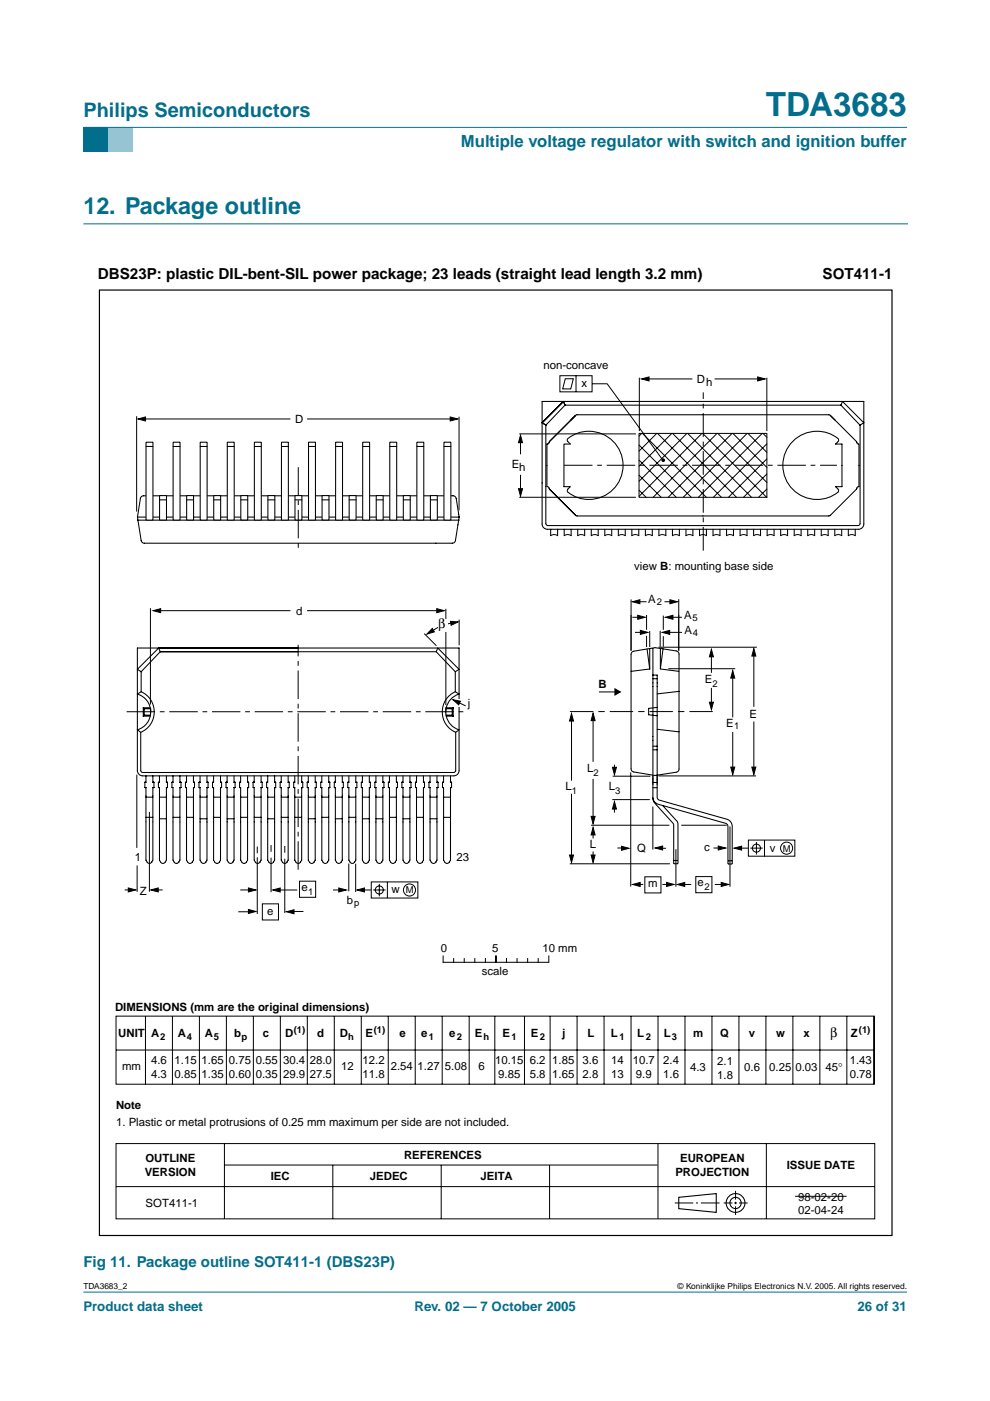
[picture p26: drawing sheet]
<svg xmlns="http://www.w3.org/2000/svg" width="210mm" height="297mm" viewBox="0 0 210 297" stroke-linecap="round" stroke-linejoin="round" font-family="sans-serif">
<defs><g id="words">
<text font-size="7.1" fill="#006e8c" x="162.4" y="24.7">TDA3683</text>
<text font-size="4.9" fill="#006e8c" x="17.7" y="45.5">12. Package outline</text>
<text font-size="4.2" fill="#006e8c" x="17.7" y="24.9">Philips Semiconductors</text>
<text font-size="3.5" fill="#006e8c" x="97.7" y="31.1">Multiple voltage regulator with switch and ignition buffer</text>
<g font-size="3.2">
<text x="20.8" y="59.1">DBS23P: plastic DIL-bent-SIL power package; 23 leads (straight lead length 3.2 mm)</text>
<text x="174.4" y="59.2">SOT411-1</text>
</g>
<text font-size="3.2" fill="#006e8c" x="17.7" y="268.7">Fig 11. Package outline SOT411-1 (DBS23P)</text>
<g font-size="2.8">
<text x="92.9" y="133.3">β</text>
<text x="176" y="220">β</text>
</g>
<g font-size="2.8" fill="#006e8c">
<text x="17.7" y="278">Product data sheet</text>
<text x="87.9" y="278">Rev. 02 — 7 October 2005</text>
<text x="181.8" y="278">26 of 31</text>
</g>
<g font-size="2.4">
<text x="115.2" y="78.3">non-concave</text>
<text x="123.3" y="82.1">x</text>
<text x="147.8" y="81.2">Dh</text>
<text x="62.6" y="89.7">D</text>
<text x="108.5" y="99.2">E</text>
<text x="110.1" y="99.8">h</text>
<text x="134.5" y="120.9">view B: mounting base side</text>
<text x="62.8" y="130.3">d</text>
<text x="137.5" y="127.8">A</text>
<text x="145" y="131.1">A</text>
<text x="145.1" y="134.3">A</text>
<text x="99.2" y="149.9">j</text>
<text x="126.9" y="145.8">B</text>
<text x="149.5" y="144.8">E</text>
<text x="153.9" y="154.1">E</text>
<text x="158.9" y="152.2">E</text>
<text x="119.9" y="167.6">L</text>
<text x="124.5" y="163.6">L</text>
<text x="129.1" y="167.5">L</text>
<text x="125.1" y="179.8">L</text>
<text x="28.6" y="182.6">1</text>
<text x="96.8" y="182.6">23</text>
<text x="135.1" y="180.6">Q</text>
<text x="149.3" y="180.5">c</text>
<text x="163.2" y="180.5">v</text>
<text x="29.6" y="189.8">Z</text>
<text x="63.9" y="188.9">e</text>
<text x="73.5" y="191.6">b</text>
<text x="83" y="189.4">w</text>
<text x="137.4" y="188.2">m</text>
<text x="147.9" y="187.9">e</text>
<text x="56.7" y="194">e</text>
<text x="93.5" y="201.9">0</text>
<text x="104.3" y="201.9">5</text>
<text x="115" y="201.9">10 mm</text>
<text x="102.2" y="206.7">scale</text>
<text x="24.4" y="214.3">DIMENSIONS (mm are the original dimensions)</text>
<text x="25.1" y="220">UNIT A</text>
<text x="37.7" y="220">A</text>
<text x="43.5" y="220">A</text>
<text x="49.6" y="220">b</text>
<text x="55.8" y="220">c</text>
<text x="60.4" y="220">D</text>
<text x="67.2" y="220">d</text>
<text x="72" y="220">D</text>
<text x="77.5" y="220">E</text>
<text x="84.7" y="220">e</text>
<text x="89.3" y="220">e</text>
<text x="95.2" y="220">e</text>
<text x="100.7" y="220">E</text>
<text x="106.5" y="220">E</text>
<text x="112.6" y="220">E</text>
<text x="119.1" y="220">j</text>
<text x="124.6" y="220">L</text>
<text x="129.5" y="220">L</text>
<text x="135.1" y="220">L</text>
<text x="140.8" y="220">L</text>
<text x="147" y="220">m</text>
<text x="152.7" y="220">Q</text>
<text x="158.8" y="220">v</text>
<text x="164.6" y="220">w</text>
<text x="170.4" y="220">x</text>
<text x="180.4" y="220">Z</text>
<text x="25.9" y="226.9">mm</text>
<text x="32" y="225.6">4.6</text>
<text x="37" y="225.6">1.15</text>
<text x="42.7" y="225.6">1.65</text>
<text x="48.5" y="225.6">0.75</text>
<text x="54.2" y="225.6">0.55</text>
<text x="60" y="225.6">30.4</text>
<text x="65.7" y="225.6">28.0</text>
<text x="72.3" y="227">12</text>
<text x="76.9" y="225.6">12.2</text>
<text x="82.8" y="227">2.54</text>
<text x="88.5" y="227">1.27</text>
<text x="94.3" y="227">5.08</text>
<text x="101.5" y="226.8">6</text>
<text x="105" y="225.6">10.15</text>
<text x="112.3" y="225.6">6.2</text>
<text x="117.1" y="225.6">1.85</text>
<text x="123.5" y="225.6">3.6</text>
<text x="129.6" y="225.6">14</text>
<text x="134.2" y="225.6">10.7</text>
<text x="140.6" y="225.6">2.4</text>
<text x="146.3" y="227.1">4.3</text>
<text x="152.1" y="225.8">2.1</text>
<text x="157.8" y="227.1">0.6</text>
<text x="163.1" y="227.1">0.25</text>
<text x="168.6" y="227.1">0.03</text>
<text x="175" y="227.1">45°</text>
<text x="180.2" y="225.6">1.43</text>
<text x="32" y="228.6">4.3</text>
<text x="37" y="228.6">0.85</text>
<text x="42.7" y="228.6">1.35</text>
<text x="48.5" y="228.6">0.60</text>
<text x="54.2" y="228.6">0.35</text>
<text x="60" y="228.6">29.9</text>
<text x="65.7" y="228.6">27.5</text>
<text x="76.9" y="228.6">11.8</text>
<text x="105.6" y="228.6">9.85</text>
<text x="112.3" y="228.6">5.8</text>
<text x="117.1" y="228.6">1.65</text>
<text x="123.5" y="228.6">2.8</text>
<text x="129.6" y="228.6">13</text>
<text x="134.8" y="228.6">9.9</text>
<text x="140.6" y="228.6">1.6</text>
<text x="152.1" y="228.7">1.8</text>
<text x="180.2" y="228.6">0.78</text>
<text x="24.6" y="235.1">Note</text>
<text x="24.6" y="238.8">1. Plastic or metal protrusions of 0.25 mm maximum per side are not included.</text>
<text x="85.7" y="245.7">REFERENCES</text>
<text x="30.7" y="249.3">VERSION</text>
<text x="30.8" y="246.4">OUTLINE</text>
<text x="57.4" y="250.3">IEC</text>
<text x="78.4" y="250.3">JEDEC</text>
<text x="101.9" y="250.3">JEITA</text>
<text x="143.2" y="249.3">PROJECTION</text>
<text x="144.2" y="246.4">EUROPEAN</text>
<text x="166.8" y="247.9">ISSUE DATE</text>
<text x="30.9" y="255.9">SOT411-1</text>
<text x="169.2" y="254.5">98-02-20</text>
<text x="169.2" y="257.5">02-04-24</text>
</g>
<g font-size="2">
<text x="139.3" y="128.3">2</text>
<text x="146.8" y="131.6">5</text>
<text x="146.9" y="134.8">4</text>
<text x="151.1" y="145.6">2</text>
<text x="155.7" y="154.6">1</text>
<text x="125.8" y="164.4">2</text>
<text x="121.3" y="168.4">1</text>
<text x="130.4" y="168.3">3</text>
<text x="166" y="180.5">M</text>
<text x="65.4" y="189.7">1</text>
<text x="86" y="189.4">M</text>
<text x="149.4" y="188.7">2</text>
<text x="75.1" y="192.1">p</text>
<text x="34" y="220.4">2</text>
<text x="39.6" y="220.4">4</text>
<text x="45.3" y="220.4">5</text>
<text x="51.2" y="220.4">p</text>
<text x="62.3" y="219">(1)</text>
<text x="73.8" y="220.4">h</text>
<text x="79.3" y="219">(1)</text>
<text x="90.9" y="220.4">1</text>
<text x="96.9" y="220.4">2</text>
<text x="102.5" y="220.4">h</text>
<text x="108.4" y="220.4">1</text>
<text x="114.5" y="220.4">2</text>
<text x="131.3" y="220.4">1</text>
<text x="136.9" y="220.4">2</text>
<text x="142.4" y="220.4">3</text>
<text x="182.1" y="219">(1)</text>
</g>
<g font-size="1.8">
<text x="17.7" y="273.4">TDA3683_2</text>
<text x="143.7" y="273.4">© Koninklijke Philips Electronics N.V. 2005. All rights reserved.</text>
</g>
</g></defs>
<path d="M17.7 273.9h174.6z" fill="#006e8c" stroke="#006e8c" stroke-width=".21"/>
<path d="M17.7 27h5.3v5.3h-5.3z" fill-rule="evenodd" fill="#006e8c"/>
<path d="M23 27h5.3v5.3h-5.3z" fill-rule="evenodd" fill="#96c4d6"/>
<path d="M17.7 27h174.6z" fill="#006e8c" stroke="#006e8c" stroke-width=".21"/>
<path d="M17.7 47.5h174.7" fill="none" stroke="#006e8c" stroke-width=".21"/>
<g fill="none" stroke="#000" stroke-width=".21">
<path d="M118.7 79.7h6.8v3.4h-6.8zM122.1 79.7v3.4M29 88.2v20.3M30.2 88.8h31.4M65.1 88.8h31.1M97.3 88.3v19.9M110.1 92h24.7M110.4 92.9v3.4M119.8 80.3h1.8l-.6 2.2h-1.7zM125.6 81.4h3.1l11.9 16.3M135.6 80.1v11.3M136.7 80.3h10.1"/>
<path d="M151.5 80.3h10.3M162.6 80.1v11.3M110.1 105.4h24.7M110.4 100.7v3.9M31.9 129v20.4M33.4 129.5h28.2M65.1 129.5h28.2M94.5 129.1v20.4M133.8 127.1v10.9M134.1 130.9h2.2M134.6 134.1h2.3M134.8 127.6h2.3"/>
<path d="M137.8 133.8v3.4M139.6 137.2h20.9M140 133.7v3.4M140.9 127.6h2.2M141.2 134.1h3.4M141.8 130.9h2.8M143.9 127v11M150.8 138.5v4.2M159.8 138.2v11.7M121.2 152.1v13.4M125.7 152v9.5M127 146.7h4.5"/>
<path d="M141.7 141.8h14.2M150.8 145.8v3.4M155.4 142.9v9.2M155.4 155.2v8.2M159.8 153v10.4M29 164.3v15.5M31.7 172.1v17M54.5 179.5v1.4M57.5 179.2v1.4M60.4 179.4v1.4M121.2 168.3v13.3M125.7 165.1v8.3"/>
<path d="M125.7 176.2v1.6M129.8 169.5h8M129.9 164.6h8M130.3 162.1v1.2M130.3 170.8v1.5M130.9 179.8h1.4M133.7 163.8v24.2M138.4 171v9.1M139.3 179.9h1.9M139.6 164.5h20.7M144.4 175h9.7M151.3 179.8h1.6"/>
<path d="M154.8 175.2v12.8M156.5 179.8h2.2M158.7 178.1h9.8v3.4h-9.8zM159.1 179.8h2.6M160.4 178.5v2.7M162.1 178.1v3.4M26.4 188.7h1.2M29.1 183.5v5.6M32.8 188.7h1.7M50.5 193.3h2.6M50.9 188.7h2.6M54.5 181.8v12"/>
<path d="M55.6 191.6h3.4v3.5h-3.4zM57.5 181.8v7.4M58.6 188.7h4.4M60.4 182.1v11.5M61.8 193.3h2.5M63.5 186.8h3.4v3.4h-3.4zM70.6 188.7h2.4M74 183.1v5.9M75.4 183.1v6M76.6 188.7h2.1M78.7 187h9.9v3.4h-9.9zM79.1 188.7h2.6"/>
<path d="M80.4 187.4v2.6M82.1 187v3.4M120.8 183.1h21.2M125.7 180.5v1.1M134.9 187.5h1.5M136.7 185.9h3.4v3.4h-3.4zM140.4 187.5h2M143.3 180v8M144.3 187.5h2.3M147.5 185.9h3.4v3.4h-3.4zM151.6 187.5h1.9M24.6 215.4h160.8v14.5h-160.8z"/>
<path d="M30.8 215.4v14.5M36.6 215.4v14.5M42.3 215.4v14.5M48 215.4v14.5M53.7 215.4v14.5M59.4 215.4v14.5M65.2 215.4v14.5M70.9 215.4v14.5M76.6 215.4v14.5M82.3 215.4v14.5M88 215.4v14.5M93.8 215.4v14.5"/>
<path d="M94 202.7v1.3M94 204h22.3M96.2 203.2v.8M98.4 203.2v.8M99.5 215.4v14.5M100.7 203.2v.8M102.9 203.2v.8M104.9 215.4v14.5M105.1 202.7v1.3M107.4 203.2v.8M109.6 203.2v.8M111.2 215.4v14.5"/>
<path d="M111.9 203.2v.8M114.1 203.2v.8M116.4 202.7v1.3M116.6 215.4v14.5M122.4 215.4v14.5M128.1 215.4v14.5M133.8 215.4v14.5M139.5 215.4v14.5M145.2 215.4v14.5M151 215.4v14.5M156.7 215.4v14.5M162.4 215.4v14.5"/>
<path d="M168.1 215.4v14.5M173.8 215.4v14.5M179.6 215.4v14.5M185.3 215.4v14.5M24.6 222.6h160.8M24.6 242.5h160.9v15.9h-160.9zM24.6 251.6h160.9M47.6 242.5v15.9M47.6 247h91.8M70.6 247v11.4M93.5 247v11.4M116.5 247v11.4"/>
<path d="M139.5 242.5v15.9M143.1 255.1h3.9M147.6 255.1h.4M148.6 255.1h4M153.4 255.1h1.9M155.7 255.1h.5M156 252.5v1.8M156 254.8v.5M156 255.7v1.9M156.7 255.1h1.8M162.5 242.5v15.9"/>
<circle cx="160.4" cy="179.8" r=".86"/>
<circle cx="166.8" cy="179.8" r="1.28"/>
<circle cx="80.4" cy="188.7" r=".86"/>
<circle cx="86.8" cy="188.7" r="1.28"/>
</g>
<g fill="none" stroke="#000" stroke-width=".23">
<path d="M143.9 253.9l8-.8v3.9l-8-.7z"/>
<circle cx="156" cy="255.1" r="1.99"/>
<circle cx="156" cy="255.1" r="1.2"/>
</g>
<g fill="#000" stroke="#000" stroke-width=".21">
<path d="M160.6 79.9l1.6 .4-1.6 .5zM29.3 88.8l1.5-.4v.9zM95.5 88.4l1.5 .4-1.5 .5zM110.4 92.3l.4 1.6h-.9zM136 80.3l1.6-.4v.9zM109.9 103.6h.9l-.4 1.6zM32.5 129.5l1.6-.4v.8zM91.7 133.2l.4 .8-1.6 .4zM92.6 129.1l1.6 .4-1.6 .4zM95.5 131.7l1.6 .2-1.4 .7zM135.2 130.4l1.6 .5-1.6 .4zM134.1 127.6l1.6-.4v.8z"/>
<path d="M135.8 133.7l1.6 .4-1.6 .4zM140.4 134.1l1.6-.4v.8zM142 127.2l1.6 .4-1.6 .4zM141.1 130.9l1.6-.5v.9zM150.8 137.7l.5 1.6h-.9zM159.8 137.5l.5 1.6h-.9zM121.2 151.3l.4 1.6h-.9zM125.7 151.2l.5 1.6h-.9zM130.4 146l1.1 .7-1.1 .7zM150.4 148.9h.9l-.5 1.6zM155.4 142.2l.4 1.6h-.9zM125.7 175.4l.5 1.6h-.9z"/>
<path d="M125.3 173.1h.9l-.5 1.6zM130.3 170l.4 1.5h-.8zM129.9 162.7h.8l-.4 1.6zM131.8 179.4l1.6 .5-1.6 .4zM152.3 179.4l1.6 .4-1.6 .4zM154.9 162.6h.9l-.4 1.6zM159.4 162.6h.9l-.5 1.6zM27.2 188.3l1.6 .4-1.6 .4zM32 188.7l1.5-.4v.8zM52.7 188.3l1.6 .4-1.6 .4zM52.7 192.8l1.6 .5-1.6 .4zM57.8 188.7l1.6-.4v.8z"/>
<path d="M60.7 193.3l1.6-.4v.8zM71.8 188.3l1.6 .4-1.6 .4zM75.7 188.7l1.6-.4v.8zM120.7 181.3h.9l-.4 1.6zM125.3 181.3h.9l-.5 1.6zM134.1 187.5l1.6-.4v.8zM138.9 179.8l1.6-.4v.8zM141.3 187.1l1.6 .4-1.6 .4zM143.6 187.5l1.6-.4v.8zM152.9 187.1l1.6 .4-1.6 .4zM155.7 179.8l1.5-.4v.8z"/>
<circle cx="140.6" cy="97.6" r=".28"/>
</g>
<g fill="none" stroke="#000" stroke-width=".22">
<path d="M29.1 109.6l.8 5a.67 .67 0 0 0 .7 .6h65.3a.67 .67 0 0 0 .7-.6l.8-5M29.1 109.6l.7-3.9a.67 .67 0 0 1 .6-.6h65.7a.67 .67 0 0 1 .6 .6l.7 3.9M29.1 109.6h68.3M29.1 110.3h68.3M29.1 137.4h68.2v26a1.13 1.13 0 0 1-1.1 1.1h-65.9a1.13 1.13 0 0 1-1.2-1.1zM33.6 137.4l-4.5 4.5 .8 .5M63.2 138.2h29.3l4 4.2M63.2 137.4h-29.6l.4 .8h29.2M63.2 138.2h-29.2l-4.1 4.2M92.5 138.2l.3-.8 4.5 4.5-.8 .5M137.2 137.6l.6 4.2M138.4 137.5v31.5a1.56 1.56 0 0 0 1.1 1.5l14.6 4.2 .2 .5v8h.9v-8a1.59 1.59 0 0 0-1.1-1.5l-14.3-4.1-.4-.3-.1-26.2h-.9"/>
<path d="M140 137.5l3.4 .5a.67 .67 0 0 1 .6 .7v3.6l-4-.5zM140 137.5l-1.1-.2-1.1 .2M140.6 137.6l-.6 4.2M29.9 146.7a4.7 4.7 0 0 1 2.8 4.3 4.7 4.7 0 0 1-2.9 4.3M29.9 146.7l-.8 .5a3.9 3.9 0 0 1 2.8 3.7M29.9 142.4v4.3M30.4 150.1h1.4M30.4 151.8h1.4M30.4 150.1l.2 .2M30.4 150.1v1.7M30.6 150.3h1.3M30.6 151.6h1.3"/>
<path d="M30.6 151.6l-.2 .2M30.6 150.3v1.3M31.9 150.9a3.9 3.9 0 0 1-2.8 3.8l.7 .6v8.1l.3 .3 .2 .1h65.9l.2-.1 .2-.3v-8.1M31.9 150.2v.7M94.5 150.9l.1 .7M94.5 150v.9M94.6 151.6v.2M94.6 150.3l-.1 .6M94.6 150.3h1.3M94.6 150.1v.2M94.6 150.1h1.5M94.6 151.8h1.5"/>
<path d="M95.9 150.3v1.3h-1.3M95.9 151.6l.2 .2M96.1 150.1l-.2 .2M96.1 150.1v1.7M96.5 146.7a4.7 4.7 0 0 0-2.7 4.3 4.7 4.7 0 0 0 2.8 4.3l.7-.6a3.9 3.9 0 0 1-2.7-2.9M96.5 146.7l.8 .5a3.9 3.9 0 0 0-2.7 2.9M96.5 142.4v4.3M137.8 141.8v-4.3l-3.4 .6a.67 .67 0 0 0-.6 .6v24.3a.67 .67 0 0 0 .6 .7l4.5 .7 4.5-.7a.67 .67 0 0 0 .6-.6v-20.8M137.8 141.8l-4 .5M138.4 143.9h.9M138.4 158.2h.9M138.4 159h.9"/>
<path d="M139.3 150l-1.8 .2v1.3l1.8 .3M139.3 154.6l4.7 .6M144 146.6l-4.7 .5M30.7 167h.2M30.9 164.5v1.4h-.2v1.1h.2M30.9 167v15.4l.6 .6h.4l.3-.2M30.9 173.3h1.5M30.9 169h1.5M32.4 164.5v1.4h.2v1.1h-.2v15.4l-.2 .4M33.6 167h.2M33.8 164.5v1.4h-.2v1.1h.2M33.8 167v15.4l.6 .6h.3l.3-.2"/>
<path d="M33.8 169h1.5M33.8 173.6h1.5M35.3 164.5v1.4h.2v1.1h-.2v15.4l-.3 .4M36.5 167h.2M36.7 164.5v1.4h-.2v1.1h.2M36.7 167v15.4l.5 .6h.4l.3-.2M36.7 173.3h1.4M36.7 169h1.4M38.1 164.5v1.4h.3v1.1h-.3v15.4l-.2 .4M39.3 167h.2M39.5 164.5v1.4h-.2v1.1h.2M39.5 167v15.4l.6 .6h.4l.3-.2"/>
<path d="M39.5 173.3h1.5M39.5 169h1.5M41 164.5v1.4h.2v1.1h-.2v15.4l-.2 .4M42.2 167h.2M42.4 164.5v1.4h-.2v1.1h.2M42.4 167v15.4l.6 .6h.4l.2-.2M42.4 169h1.5M42.4 173.6h1.5M43.9 164.5v1.4h.2v1.1h-.2v15.4l-.3 .4M45.1 167h.2M45.3 164.5v1.4h-.2v1.1h.2M45.3 167v15.4l.5 .6h.4l.3-.2"/>
<path d="M45.3 173.3h1.5M45.3 169h1.5M46.8 164.5v1.4h.2v1.1h-.2v15.4l-.3 .4M47.9 167h.3M48.2 164.5v1.4h-.3v1.1h.3M48.2 167v15.4l.5 .6h.4l.3-.2M48.2 169h1.4M48.2 173.6h1.4M49.6 164.5v1.4h.2v1.1h-.2v15.4l-.2 .4M50.8 167h.2M51 164.5v1.4h-.2v1.1h.2M51 167v15.4l.6 .6h.4l.3-.2"/>
<path d="M51 173.3h1.5M51 169h1.5M52.5 164.5v1.4h.2v1.1h-.2v15.4l-.2 .4M53.7 167h.2M53.9 164.5v1.4h-.2v1.1h.2M53.9 167v15.4l.5 .6h.4l.3-.2M53.9 173.3h1.5M53.9 169h1.5M55.4 164.5v1.4h.2v1.1h-.2v15.4l-.3 .4M56.5 167h.3M56.8 164.5v1.4h-.3v1.1h.3M56.8 167v15.4l.5 .6h.4l.3-.2"/>
<path d="M56.8 169h1.4M56.8 173.6h1.4M58.2 164.5v1.4h.3v1.1h-.3v15.4l-.2 .4M59.4 167h.2M59.6 164.5v1.4h-.2v1.1h.2M59.6 167v15.4l.6 .6h.4l.3-.2M59.6 173.3h1.5M59.6 169h1.5M61.1 164.5v1.4h.2v1.1h-.2v15.4l-.2 .4M62.3 167h.2M62.5 164.5v1.4h-.2v1.1h.2M62.5 167v15.4l.5 .6h.4l.3-.2"/>
<path d="M62.5 173.3h1.5M62.5 169h1.5M64 164.5v1.4h.2v1.1h-.2v15.4l-.3 .4M65.1 167h.3M65.4 164.5v1.4h-.3v1.1h.3M65.4 167v15.4l.5 .6h.4l.3-.2M65.4 169h1.4M65.4 173.6h1.4M66.8 164.5v1.4h.3v1.1h-.3v15.4l-.2 .4M68 167h.2M68.2 164.5v1.4h-.2v1.1h.2M68.2 167v15.4l.6 .6h.4l.3-.2"/>
<path d="M68.2 173.3h1.5M68.2 169h1.5M69.7 164.5v1.4h.2v1.1h-.2v15.4l-.2 .4M70.9 167h.2M71.1 164.5v1.4h-.2v1.1h.2M71.1 167v15.4l.5 .6h.4l.3-.2M71.1 169h1.5M71.1 173.6h1.5M72.6 164.5v1.4h.2v1.1h-.2v15.4l-.3 .4M74 164.5v1.4h-.3v1.1h.3v15.4l.5 .6h.4l.3-.2M74 173.3h1.4M74 169h1.4"/>
<path d="M75.4 164.5v1.4h.3v1.1h-.3v15.4l-.2 .4M76.8 164.5v1.4h-.2v1.1h.2v15.4l.6 .6h.4l.3-.2M76.8 169h1.5M76.8 173.6h1.5M78.3 164.5v1.4h.2v1.1h-.2v15.4l-.2 .4M79.5 167h.2M79.7 164.5v1.4h-.2v1.1h.2M79.7 167v15.4l.5 .6h.4l.3-.2M79.7 169h1.5M79.7 173.6h1.5M81.2 164.5v1.4h.2v1.1h-.2v15.4l-.3 .4M82.3 167h.3"/>
<path d="M82.6 164.5v1.4h-.3v1.1h.3M82.6 167v15.4l.5 .6h.4l.3-.2M82.6 173.3h1.4M82.6 169h1.4M84 164.5v1.4h.3v1.1h-.3v15.4l-.2 .4M85.2 167h.2M85.4 164.5v1.4h-.2v1.1h.2M85.4 167v15.4l.6 .6h.4l.3-.2M85.4 169h1.5M85.4 173.6h1.5M86.9 164.5v1.4h.2v1.1h-.2v15.4l-.2 .4M88.1 167h.2"/>
<path d="M88.3 164.5v1.4h-.2v1.1h.2M88.3 167v15.4l.6 .6h.3l.3-.2M88.3 173.3h1.5M88.3 169h1.5M89.8 164.5v1.4h.2v1.1h-.2v15.4l-.3 .4M91 167h.2M91.2 164.5v1.4h-.2v1.1h.2M91.2 167v15.4l.5 .6h.4l.3-.2M91.2 169h1.4M91.2 173.6h1.4M92.6 164.5v1.4h.3v1.1h-.3v15.4l-.2 .4M93.8 167h.2"/>
<path d="M94 164.5v1.4h-.2v1.1h.2M94 167v15.4l.6 .6h.4l.3-.2M94 173.3h1.5M94 169h1.5M95.5 164.5v1.4h.2v1.1h-.2v15.4l-.2 .4M138.4 169.1l.1 .7 .3 .5M138.4 165.9h.9M138.4 167h.9M138.8 170.3l4 4.5v8.3h.9v-8.6l-3.2-3.7M138.8 170.3h.1M32.2 182.8h.1M35 182.8h.1"/>
<path d="M37.4 183.1h.1M37.9 182.8h.1M40.8 182.8h.1M43.6 182.8h.1M46 183.1h.1M46.5 182.8h.1M49.4 182.8h.1M51.7 183.1h.1M52.3 182.8h-.1M55.1 182.8h.1M58 182.8h.1M60.3 183.1h.1"/>
<path d="M60.9 182.8h.1M63.7 182.8h.1M66.6 182.8h.1M69.5 182.8h.1M72.3 182.8h.1M75.2 182.8h.1M78.1 182.8h.1M80.9 182.8h.1M83.8 182.8h.1M86.7 182.8h.1M89.5 182.8h.1M92.4 182.8h.1"/>
<path d="M95.3 182.8h.1M142.8 182.4h.9M154.3 182.5h.9"/>
</g>
<path d="M119.6 98.6h57.8M26.8 150.9h72M63.2 184.4v-47.7" fill="none" stroke="#000" stroke-width=".21" stroke-dasharray="6 1 1 1" stroke-linecap="butt"/>
<path d="M21.1 61.5h168v200.4h-168z" fill="none" stroke="#000" stroke-width=".25"/>
<path d="M149.1 116.8v-33.6" fill="none" stroke="#000" stroke-width=".21" stroke-dasharray="5 1 1 1" stroke-linecap="butt"/>
<path d="M120.9 150.9h30.4" fill="none" stroke="#000" stroke-width=".21" stroke-dasharray="4.8 1.2 1.2 1.2"/>
<path d="M31 93.8h1.4v16.5h-1.4z" fill="#fff" stroke="#000" stroke-width=".22"/>
<path d="M31 94.7h1.4" fill="none" stroke="#000" stroke-width=".22"/>
<path d="M33.8 105.1h1.5v5.2h-1.5z" fill="#fff" stroke="#000" stroke-width=".22"/>
<path d="M33.8 106h1.5" fill="none" stroke="#000" stroke-width=".22"/>
<path d="M36.7 93.8h1.5v16.5h-1.5z" fill="#fff" stroke="#000" stroke-width=".22"/>
<path d="M36.7 94.7h1.5" fill="none" stroke="#000" stroke-width=".22"/>
<path d="M39.6 105.1h1.4v5.2h-1.4z" fill="#fff" stroke="#000" stroke-width=".22"/>
<path d="M39.6 106h1.4" fill="none" stroke="#000" stroke-width=".22"/>
<path d="M42.4 93.8h1.5v16.5h-1.5z" fill="#fff" stroke="#000" stroke-width=".22"/>
<path d="M42.4 94.7h1.5" fill="none" stroke="#000" stroke-width=".22"/>
<path d="M45.3 105.1h1.5v5.2h-1.5z" fill="#fff" stroke="#000" stroke-width=".22"/>
<path d="M45.3 106h1.5" fill="none" stroke="#000" stroke-width=".22"/>
<path d="M48.2 93.8h1.5v16.5h-1.5z" fill="#fff" stroke="#000" stroke-width=".22"/>
<path d="M48.2 94.7h1.5" fill="none" stroke="#000" stroke-width=".22"/>
<path d="M51.1 105.1h1.4v5.2h-1.4z" fill="#fff" stroke="#000" stroke-width=".22"/>
<path d="M51.1 106h1.4" fill="none" stroke="#000" stroke-width=".22"/>
<path d="M53.9 93.8h1.5v16.5h-1.5z" fill="#fff" stroke="#000" stroke-width=".22"/>
<path d="M53.9 94.7h1.5" fill="none" stroke="#000" stroke-width=".22"/>
<path d="M56.8 105.1h1.5v5.2h-1.5z" fill="#fff" stroke="#000" stroke-width=".22"/>
<path d="M56.8 106h1.5" fill="none" stroke="#000" stroke-width=".22"/>
<path d="M65.4 93.8h1.5v16.5h-1.5z" fill="#fff" stroke="#000" stroke-width=".22"/>
<path d="M65.4 94.7h1.5" fill="none" stroke="#000" stroke-width=".22"/>
<path d="M68.3 105.1h1.5v5.2h-1.5z" fill="#fff" stroke="#000" stroke-width=".22"/>
<path d="M68.3 106h1.5" fill="none" stroke="#000" stroke-width=".22"/>
<path d="M71.2 93.8h1.4v16.5h-1.4z" fill="#fff" stroke="#000" stroke-width=".22"/>
<path d="M71.2 94.7h1.4" fill="none" stroke="#000" stroke-width=".22"/>
<path d="M74 105.1h1.5v5.2h-1.5z" fill="#fff" stroke="#000" stroke-width=".22"/>
<path d="M74 106h1.5" fill="none" stroke="#000" stroke-width=".22"/>
<path d="M76.9 93.8h1.5v16.5h-1.5z" fill="#fff" stroke="#000" stroke-width=".22"/>
<path d="M76.9 94.7h1.5" fill="none" stroke="#000" stroke-width=".22"/>
<path d="M79.8 105.1h1.4v5.2h-1.4z" fill="#fff" stroke="#000" stroke-width=".22"/>
<path d="M79.8 106h1.4" fill="none" stroke="#000" stroke-width=".22"/>
<path d="M82.6 93.8h1.5v16.5h-1.5z" fill="#fff" stroke="#000" stroke-width=".22"/>
<path d="M82.6 94.7h1.5" fill="none" stroke="#000" stroke-width=".22"/>
<path d="M85.5 105.1h1.5v5.2h-1.5z" fill="#fff" stroke="#000" stroke-width=".22"/>
<path d="M85.5 106h1.5" fill="none" stroke="#000" stroke-width=".22"/>
<path d="M88.4 93.8h1.5v16.5h-1.5z" fill="#fff" stroke="#000" stroke-width=".22"/>
<path d="M88.4 94.7h1.5" fill="none" stroke="#000" stroke-width=".22"/>
<path d="M91.3 105.1h1.4v5.2h-1.4z" fill="#fff" stroke="#000" stroke-width=".22"/>
<path d="M91.3 106h1.4" fill="none" stroke="#000" stroke-width=".22"/>
<path d="M94.1 93.8h1.5v16.5h-1.5z" fill="#fff" stroke="#000" stroke-width=".22"/>
<path d="M94.1 94.7h1.5" fill="none" stroke="#000" stroke-width=".22"/>
<path d="M59.7 93.8h1.4v16.5h-1.4z" fill="#fff" stroke="#000" stroke-width=".22"/>
<path d="M59.7 94.7h1.4" fill="none" stroke="#000" stroke-width=".22"/>
<path d="M62.5 105.1h1.5v5.2h-1.5z" fill="#fff" stroke="#000" stroke-width=".22"/>
<g fill="none" stroke="#000" stroke-width=".22">
<path d="M114.9 85.1h68.2v26a1.13 1.13 0 0 1-1.1 1.1h-65.9a1.13 1.13 0 0 1-1.2-1.1zM115.7 90.1v20.9l.2 .4h.3h65.9l.3-.4v-20.9M116 94.1l.4-.1 .1-.4 5.5-5.5 .4-.2h53.3l.3 .2 5.6 5.5 .1 .4 .4 .1v9.1l-.4 .1-.1 .4-5.6 5.6-.3 .1h-53.3l-.4-.1-5.5-5.6-.1-.4-.4-.1zM119.5 85.1l.3 .8-4.1 4.2-.8-.5zM119.8 85.9h58.5M120.4 93.6l-.1-.5a7.2 7.2 0 0 1 9.8 .6 7.2 7.2 0 0 1 .1 9.8 7.2 7.2 0 0 1-9.8 .9M120.9 94.1h-1.3v9.1h1.3l-.5 .5M177.6 93a7.2 7.2 0 0 0-9.7 .8 7.2 7.2 0 0 0 0 9.8 7.2 7.2 0 0 0 9.7 .8M177.7 93.6l-.5 .5h1.3v9.1h-1.3l.5 .5M178.6 85.1l4.5 4.5-.8 .5-4-4.2zM62.5 106h1.5M116.8 112.2v1.4"/>
<path d="M118.2 112.2v1.4M119.6 112.2v1.4M121.1 112.2v1.4M122.5 112.2v1.4M124 112.2v1.4M125.4 112.2v1.4M126.8 112.2v1.4M128.2 112.2v1.4M129.7 112.2v1.4M131.1 112.2v1.4M132.6 112.2v1.4M134 112.2v1.4"/>
<path d="M135.4 112.2v1.4M136.8 112.2v1.4M138.3 112.2v1.4M139.7 112.2v1.4M141.2 112.2v1.4M142.6 112.2v1.4M144 112.2v1.4M145.4 112.2v1.4M146.9 112.2v1.4M148.3 112.2v1.4M149.8 112.2v1.4M151.2 112.2v1.4"/>
<path d="M152.6 112.2v1.4M154 112.2v1.4M155.5 112.2v1.4M156.9 112.2v1.4M158.4 112.2v1.4M159.8 112.2v1.4M161.3 112.2v1.4M162.7 112.2v1.4M164.1 112.2v1.4M165.5 112.2v1.4M167 112.2v1.4M168.4 112.2v1.4"/>
<path d="M169.9 112.2v1.4M171.3 112.2v1.4M172.7 112.2v1.4M174.1 112.2v1.4M175.6 112.2v1.4M177 112.2v1.4M178.5 112.2v1.4M179.9 112.2v1.4M181.3 112.2v1.4"/>
</g>
<path d="M63.2 99v17.9" fill="none" stroke="#000" stroke-width=".21" stroke-dasharray="6 1 1 1" stroke-linecap="butt"/>
<path d="M120.9 94.1l-.5-.5M177.7 93.6l.1-.3-.2-.3M120.4 103.7l-.1 .3 .1 .4M177.6 104.4l.2-.4-.1-.3" fill="none" stroke="#000" stroke-width=".21" stroke-dasharray="1.6 1.2"/>
<g fill="none" stroke="#000" stroke-width=".21">
<path d="M135.5 91.9h27.1v13.5h-27.1zM135.5 94.4l11.1 11M135.5 97.6l7.9 7.8M136.1 91.9l-.6 .6M136.2 91.9l13.6 13.5M139.2 91.9l-3.7 3.7M139.4 91.9l13.6 13.5M142.4 91.9l-6.9 6.9M142.6 91.9l13.6 13.5M145.6 91.9l-10.1 10.1M145.8 91.9l13.5 13.5M148.8 91.9l-13.3 13.3"/>
<path d="M149 91.9l13.5 13.5M152 91.9l-13.5 13.5M152.2 91.9l10.4 10.4M155.2 91.9l-13.5 13.5M155.4 91.9l7.2 7.2M158.4 91.9l-13.5 13.5M158.6 91.9l4 4M161.6 91.9l-13.5 13.5M161.8 91.9l.8 .8M162.6 94.1l-11.3 11.3M162.6 97.3l-8.2 8.1M116.8 113.6l.7-.3 .7 .3"/>
<path d="M119.6 113.6l.8-.3 .7 .3M122.5 113.6l.7-.3 .8 .3M125.4 113.6l.7-.3 .7 .3M128.2 113.6l.8-.3 .7 .3M131.1 113.6l.8-.3 .7 .3M134 113.6l.7-.3 .7 .3M135.5 100.7l4.7 4.7M135.5 103.9l1.5 1.5M136.8 113.6l.8-.3 .7 .3M139.7 113.6l.8-.3 .7 .3M142.6 113.6l.7-.3 .7 .3M145.4 113.6l.8-.3 .7 .3"/>
<path d="M148.3 113.6l.8-.3 .7 .3M151.2 113.6l.7-.3 .7 .3M154 113.6l.8-.3 .7 .3M156.9 113.6l.8-.3 .7 .3M159.8 113.6l.7-.3 .8 .3M162.6 100.5l-5 4.9M162.6 103.7l-1.8 1.7M162.7 113.6l.7-.3 .7 .3M165.5 113.6l.8-.3 .7 .3M168.4 113.6l.7-.3 .8 .3M171.3 113.6l.7-.3 .7 .3M174.1 113.6l.8-.3 .7 .3"/>
<path d="M177 113.6l.7-.3 .8 .3M179.9 113.6l.7-.3 .7 .3M89.9 134.3l2.6 2.6M96.2 132a9.9 9.9 0 0 0-5 2.1M97.3 131.4v5.4M137.1 130.4v3.1M137.1 134.8v2.4M140.6 130.5v3M140.6 134.9v2.2"/>
</g>
<g fill="#fff">
<path d="M92.8 131.2h2.1v2.8h-2.1z"/>
<path d="M97.1 148.3h.5v1.5h-.5z"/>
</g>
<path d="M96.6 148.6l2.1 1.1M125.3 175h16.6M168.6 253.6h10.9" fill="none" stroke="#000" stroke-width=".21"/>
<path d="M96 148.3l1.6 .4-.4 .7z" fill="#000" stroke="#000" stroke-width=".21"/>
<use href="#words"/>
</svg>
